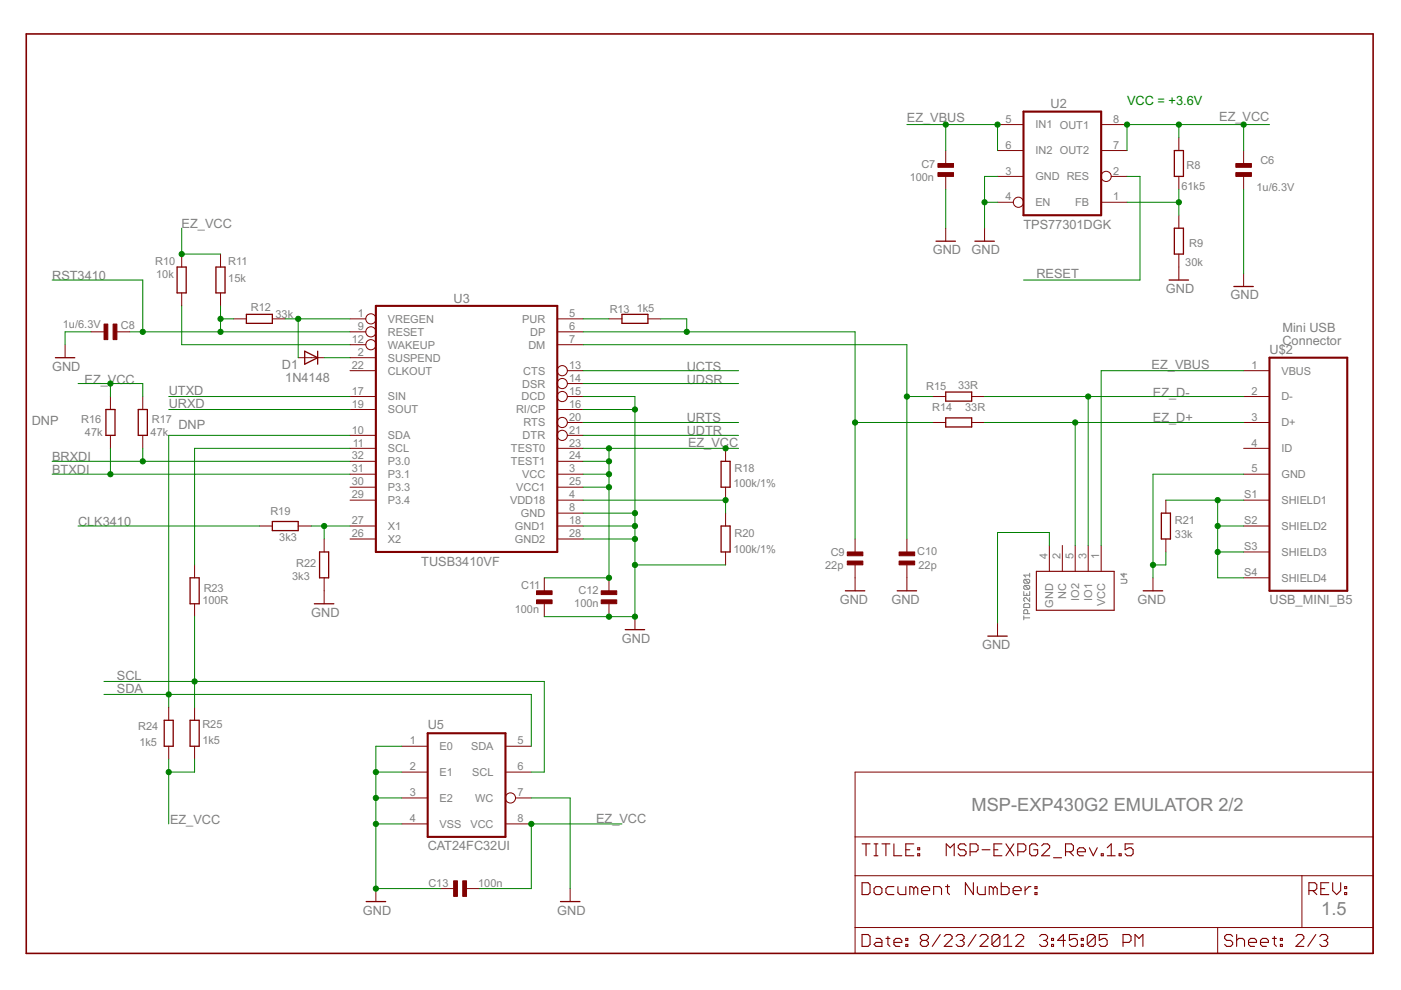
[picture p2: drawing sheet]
<svg xmlns="http://www.w3.org/2000/svg" width="297mm" height="210mm" viewBox="0 0 297 210" stroke-linecap="round" stroke-linejoin="round" font-family="sans-serif">
<defs><g id="words">
<g font-size="4.3" fill="#808080">
<text x="206" y="171.9">MSP-EXP430G2 EMULATOR 2/2</text>
<text x="280.1" y="193.9">1.5</text>
</g>
<g font-size="3" fill="#808080">
<text x="222.8" y="22.8">U2</text>
<text x="192.3" y="25.9">EZ_VBUS</text>
<text x="258.5" y="25.6">EZ_VCC</text>
<text x="38.5" y="48.4">EZ_VCC</text>
<text x="197.8" y="53.9">GND</text>
<text x="206" y="53.9">GND</text>
<text x="217" y="48.5">TPS77301DGK</text>
<text x="11.1" y="59.4">RST3410</text>
<text x="219.7" y="58.9">RESET</text>
<text x="96.2" y="64.2">U3</text>
<text x="247.2" y="62.1">GND</text>
<text x="260.9" y="63.5">GND</text>
<text x="271.9" y="70.3">Mini USB</text>
<text x="269.2" y="75">U$2</text>
<text x="271.9" y="73.1">Connector</text>
<text x="11.1" y="78.6">GND</text>
<text x="17.9" y="81.3">EZ_VCC</text>
<text x="35.8" y="83.8">UTXD</text>
<text x="59.8" y="78.3">D1</text>
<text x="60.5" y="81.1">1N4148</text>
<text x="145.6" y="78.6">UCTS</text>
<text x="145.6" y="81.3">UDSR</text>
<text x="244.2" y="78.3">EZ_VBUS</text>
<text x="35.8" y="86.5">URXD</text>
<text x="145.6" y="89.6">URTS</text>
<text x="244.4" y="89.6">EZ_D+</text>
<text x="244.4" y="84.1">EZ_D-</text>
<text x="6.7" y="90.1">DNP</text>
<text x="37.8" y="90.9">DNP</text>
<text x="145.6" y="92.3">UDTR</text>
<text x="145.9" y="94.8">EZ_VCC</text>
<text x="11.1" y="97.8">BRXDI</text>
<text x="11.1" y="100.6">BTXDI</text>
<text x="16.5" y="111.5">CLK3410</text>
<text x="89.3" y="120">TUSB3410VF</text>
<text x="66" y="130.8">GND</text>
<text x="178" y="128">GND</text>
<text x="189" y="128">GND</text>
<text x="241.2" y="128">GND</text>
<text x="269.2" y="128.1">USB_MINI_B5</text>
<text x="131.9" y="136.2">GND</text>
<text x="208.2" y="137.6">GND</text>
<text x="24.8" y="147">SDA</text>
<text x="24.8" y="144.2">SCL</text>
<text x="90.7" y="154.6">U5</text>
<text x="36" y="174.7">EZ_VCC</text>
<text x="126.4" y="174.4">EZ_VCC</text>
<text x="90.7" y="180.3">CAT24FC32UI</text>
<text x="77" y="193.9">GND</text>
<text x="118.1" y="193.9">GND</text>
</g>
<text font-size="3" fill="#008000" x="239" y="22.3">VCC = +3.6V</text>
<g font-size="2.6" fill="#808080">
<text x="213.2" y="26">5</text>
<text x="219.5" y="27.2">IN1 OUT1</text>
<text x="236" y="26">8</text>
<text x="195.4" y="35.6">C7</text>
<text x="213.2" y="31.5">6</text>
<text x="219.5" y="32.7">IN2 OUT2</text>
<text x="236" y="31.5">7</text>
<text x="251.6" y="35.9">R8</text>
<text x="267.2" y="34.8">C6</text>
<text x="192.9" y="38.4">100n</text>
<text x="213.2" y="37">3</text>
<text x="219.5" y="38.2">GND RES</text>
<text x="236" y="37">2</text>
<text x="250.5" y="40.3">61k5</text>
<text x="266.4" y="40.6">1u/6.3V</text>
<text x="213.2" y="42.5">4</text>
<text x="219.5" y="43.7">EN</text>
<text x="228" y="43.7">FB</text>
<text x="236" y="42.5">1</text>
<text x="252.1" y="52.4">R9</text>
<text x="32.9" y="56.2">R10</text>
<text x="33.1" y="59">10k</text>
<text x="48.4" y="59.8">15k</text>
<text x="48.4" y="56.2">R11</text>
<text x="251.3" y="56.5">30k</text>
<text x="53.2" y="65.9">R12</text>
<text x="13.3" y="69.5">1u/6.3V</text>
<text x="25.6" y="69.8">C8</text>
<text x="58.4" y="67.5">33k</text>
<text x="75.9" y="67.2">1</text>
<text x="75.9" y="70">9</text>
<text x="82.2" y="68.4">VREGEN</text>
<text x="82.2" y="71.2">RESET</text>
<text x="110.7" y="68.4">PUR</text>
<text x="112.4" y="71.2">DP</text>
<text x="120.7" y="67.2">5</text>
<text x="120.7" y="70">6</text>
<text x="129.3" y="66.3">R13</text>
<text x="135" y="66.1">1k5</text>
<text x="74.6" y="72.7">12</text>
<text x="75.9" y="75.5">2</text>
<text x="82.2" y="76.7">SUSPEND</text>
<text x="82.2" y="73.9">WAKEUP</text>
<text x="112" y="73.9">DM</text>
<text x="120.7" y="72.7">7</text>
<text x="74.6" y="78.2">22</text>
<text x="74.6" y="83.7">17</text>
<text x="82.2" y="79.4">CLKOUT</text>
<text x="110.7" y="82.2">DSR</text>
<text x="110.9" y="79.4">CTS</text>
<text x="120.7" y="80.9">14</text>
<text x="120.7" y="83.7">15</text>
<text x="120.7" y="78.2">13</text>
<text x="196.4" y="82.6">R15</text>
<text x="203.1" y="82.6">33R</text>
<text x="265.3" y="78.2">1</text>
<text x="265.3" y="83.7">2</text>
<text x="271.7" y="79.4">VBUS</text>
<text x="17.2" y="89.7">R16</text>
<text x="32.2" y="89.7">R17</text>
<text x="74.6" y="86.4">19</text>
<text x="82.2" y="84.9">SIN</text>
<text x="82.2" y="87.6">SOUT</text>
<text x="109.4" y="87.7">RI/CP</text>
<text x="110.6" y="84.9">DCD</text>
<text x="120.7" y="89.2">20</text>
<text x="120.7" y="86.4">16</text>
<text x="197.6" y="87.2">R14</text>
<text x="204.6" y="87.2">33R</text>
<text x="265.3" y="89.2">3</text>
<text x="271.7" y="84.9">D-</text>
<text x="18" y="92.5">47k</text>
<text x="31.9" y="92.5">47k</text>
<text x="74.6" y="91.9">10</text>
<text x="74.8" y="94.7">11</text>
<text x="82.2" y="93.1">SDA</text>
<text x="82.2" y="95.9">SCL</text>
<text x="108.3" y="95.9">TEST0</text>
<text x="110.8" y="93.1">DTR</text>
<text x="111" y="90.4">RTS</text>
<text x="120.7" y="94.7">23</text>
<text x="120.7" y="91.9">21</text>
<text x="265.3" y="94.7">4</text>
<text x="271.7" y="95.9">ID</text>
<text x="271.7" y="90.4">D+</text>
<text x="74.6" y="100.2">31</text>
<text x="74.6" y="97.4">32</text>
<text x="82.2" y="101.4">P3.1</text>
<text x="82.2" y="98.6">P3.0</text>
<text x="108.3" y="98.6">TEST1</text>
<text x="110.7" y="101.4">VCC</text>
<text x="120.7" y="97.4">24</text>
<text x="120.7" y="100.2">3</text>
<text x="155.8" y="100.2">R18</text>
<text x="265.3" y="100.2">5</text>
<text x="271.7" y="101.4">GND</text>
<text x="74.6" y="105.7">29</text>
<text x="74.6" y="102.9">30</text>
<text x="82.2" y="106.9">P3.4</text>
<text x="82.2" y="104.1">P3.3</text>
<text x="108.1" y="106.9">VDD18</text>
<text x="109.4" y="104.1">VCC1</text>
<text x="120.7" y="102.9">25</text>
<text x="120.7" y="105.7">4</text>
<text x="155.5" y="103.2">100k/1%</text>
<text x="263.8" y="105.7">S1</text>
<text x="271.7" y="106.9">SHIELD1</text>
<text x="57.3" y="109.2">R19</text>
<text x="74.6" y="113.9">26</text>
<text x="74.6" y="111.2">27</text>
<text x="82.2" y="112.4">X1</text>
<text x="109.2" y="112.4">GND1</text>
<text x="110.5" y="109.6">GND</text>
<text x="120.7" y="111.2">18</text>
<text x="120.7" y="108.4">8</text>
<text x="120.7" y="113.9">28</text>
<text x="155.8" y="113.9">R20</text>
<text x="249.1" y="111.2">R21</text>
<text x="263.8" y="111.2">S2</text>
<text x="271.7" y="112.4">SHIELD2</text>
<text x="59.2" y="114.7">3k3</text>
<text x="82.2" y="115.1">X2</text>
<text x="109.2" y="115.1">GND2</text>
<text x="155.5" y="117.2">100k/1%</text>
<text x="176.1" y="118">C9</text>
<text x="194.5" y="117.7">C10</text>
<text x="222.1" y="118.6" transform="rotate(-90 222.1 118.6)">4</text>
<text x="224.8" y="118.6" transform="rotate(-90 224.8 118.6)">2</text>
<text x="227.6" y="118.6" transform="rotate(-90 227.6 118.6)">5</text>
<text x="230.3" y="118.6" transform="rotate(-90 230.3 118.6)">3</text>
<text x="233.1" y="118.6" transform="rotate(-90 233.1 118.6)">1</text>
<text x="249.1" y="114.1">33k</text>
<text x="263.8" y="116.6">S3</text>
<text x="271.7" y="117.8">SHIELD3</text>
<text x="43.2" y="125.4">R23</text>
<text x="62" y="122.9">3k3</text>
<text x="62.8" y="120.2">R22</text>
<text x="110.5" y="124.9">C11</text>
<text x="122.7" y="126">C12</text>
<text x="175" y="120.7">22p</text>
<text x="194.7" y="120.7">22p</text>
<text x="263.8" y="122.1">S4</text>
<text x="271.7" y="123.3">SHIELD4</text>
<text x="42.9" y="128.1">100R</text>
<text x="109.1" y="130.1">100n</text>
<text x="121.8" y="128.7">100n</text>
<text x="223.3" y="128.8" transform="rotate(-90 223.3 128.8)">GND</text>
<text x="226.1" y="127" transform="rotate(-90 226.1 127)">NC</text>
<text x="228.8" y="127.4" transform="rotate(-90 228.8 127.4)">IO2</text>
<text x="231.5" y="127.4" transform="rotate(-90 231.5 127.4)">IO1</text>
<text x="234.3" y="128.6" transform="rotate(-90 234.3 128.6)">VCC</text>
<text x="29.3" y="154.8">R24</text>
<text x="42.9" y="154.3">R25</text>
<text x="29.6" y="158.1">1k5</text>
<text x="42.9" y="157.8">1k5</text>
<text x="86.9" y="157.8">1</text>
<text x="93.2" y="159">E0</text>
<text x="99.9" y="159">SDA</text>
<text x="109.7" y="157.8">5</text>
<text x="86.9" y="163.3">2</text>
<text x="93.2" y="164.5">E1</text>
<text x="100.1" y="164.5">SCL</text>
<text x="109.7" y="163.3">6</text>
<text x="86.9" y="168.8">3</text>
<text x="93.2" y="170">E2</text>
<text x="100.7" y="170">WC</text>
<text x="109.7" y="168.8">7</text>
<text x="86.9" y="174.3">4</text>
<text x="93.2" y="175.5">VSS</text>
<text x="99.7" y="175.5">VCC</text>
<text x="109.7" y="174.3">8</text>
<text x="90.8" y="188">C13</text>
<text x="101.4" y="188">100n</text>
</g>
</g></defs>
<g fill="#808080" stroke="#808080" stroke-width=".21">
<path d="M217.1 131h1.2z"/>
<path d="M217.1 130.6v.8z"/>
<path d="M217.1 130.1h1.2z"/>
<path d="M217.1 129.5v.6z"/>
<path d="M217.1 129.5l.2-.2z"/>
<path d="M217.3 129.3h.4z"/>
<path d="M217.7 129.3l.2 .2z"/>
<path d="M217.9 129.5v.6z"/>
<path d="M217.1 128.8h1.2z"/>
<path d="M218.3 128.2v.6z"/>
<path d="M218.1 128l.2 .2z"/>
<path d="M217.3 128h.8z"/>
<path d="M217.3 128l-.2 .2z"/>
<path d="M217.1 128.2v.6z"/>
<path d="M218.3 126.7v.8z"/>
<path d="M217.5 126.7l.8 .8z"/>
<path d="M217.3 126.7h.2z"/>
<path d="M217.3 126.7l-.2 .2z"/>
<path d="M217.1 126.9v.4z"/>
<path d="M217.1 127.3l.2 .2z"/>
<path d="M217.1 125.4v.8z"/>
<path d="M217.1 126.2h1.2z"/>
<path d="M218.3 125.4v.8z"/>
<path d="M217.7 125.8v.4z"/>
<path d="M217.3 124.9h.8z"/>
<path d="M217.1 124.7l.2 .2z"/>
<path d="M217.1 124.3v.4z"/>
<path d="M217.1 124.3l.2-.2z"/>
<path d="M217.3 124.1h.8z"/>
<path d="M218.1 124.1l.2 .2z"/>
<path d="M218.3 124.3v.4z"/>
<path d="M218.3 124.7l-.2 .2z"/>
<path d="M217.3 124.1l.8 .8z"/>
<path d="M217.3 123.7h.8z"/>
<path d="M217.1 123.4l.2 .3z"/>
<path d="M217.1 123v.4z"/>
<path d="M217.1 123l.2-.2z"/>
<path d="M217.3 122.8h.8z"/>
<path d="M218.1 122.8l.2 .2z"/>
<path d="M218.3 123v.4z"/>
<path d="M218.3 123.4l-.2 .3z"/>
<path d="M217.3 122.8l.8 .9z"/>
<path d="M217.1 121.9l.4 .5z"/>
<path d="M217.1 121.9h1.2z"/>
<path d="M218.3 121.5v.9z"/>
<path d="M237.7 123.7h1z"/>
<path d="M238.7 123.7l.2-.3z"/>
<path d="M238.9 123v.4z"/>
<path d="M238.7 122.8l.2 .2z"/>
<path d="M237.7 122.8h1z"/>
<path d="M237.7 121.7h1.2z"/>
<path d="M237.7 121.7l.6 .7z"/>
<path d="M238.3 121.5v.9z"/>
</g>
<g fill="#800000" stroke="#800000" stroke-width=".34">
<path d="M5.6 7.2v194.9z"/>
<path d="M5.6 202.1h285.5z"/>
<path d="M291.1 7.2v194.9z"/>
<path d="M5.6 7.2h285.5z"/>
</g>
<g fill="#800000" stroke="#800000" stroke-width=".21">
<path d="M181.3 202.1h76.9z"/>
<path d="M276 185.7h15.1z"/>
<path d="M181.3 196.7v5.4z"/>
<path d="M181.3 196.7h76.9z"/>
<path d="M181.3 185.7v11z"/>
<path d="M291.1 185.7v11z"/>
<path d="M258.2 196.7v5.4z"/>
<path d="M258.2 196.7h17.8z"/>
<path d="M258.2 202.1h32.9z"/>
<path d="M276 185.7v11z"/>
<path d="M181.3 185.7h94.7z"/>
<path d="M276 196.7h15.1z"/>
<path d="M291.1 196.7v5.4z"/>
<path d="M181.3 177.4v8.3z"/>
<path d="M181.3 163.7h109.8z"/>
<path d="M291.1 163.7v13.7z"/>
<path d="M181.3 177.4h109.8z"/>
<path d="M181.3 163.7v13.7z"/>
<path d="M291.1 177.4v8.3z"/>
<path d="M13.8 73.1v2.7z"/>
<path d="M134.6 130.7v2.8z"/>
<path d="M181.3 122.5v2.8z"/>
<path d="M74.2 78.6h5.5z"/>
<path d="M74.2 84.1h5.5z"/>
<path d="M118.2 95.1h5.4z"/>
<path d="M74.2 92.3h5.5z"/>
<path d="M118.2 97.8h5.4z"/>
<path d="M120.3 89.6h3.3z"/>
<path d="M118.2 103.3h5.4z"/>
<path d="M118.2 106h5.4z"/>
<path d="M118.2 67.6h5.4z"/>
<path d="M118.2 73.1h5.4z"/>
<path d="M120.3 92.3h3.3z"/>
<path d="M74.2 95.1h5.5z"/>
<path d="M120.3 81.3h3.3z"/>
<path d="M74.2 106h5.5z"/>
<path d="M74.2 114.3h5.5z"/>
<path d="M74.2 111.5h5.5z"/>
<path d="M74.2 75.8h5.5z"/>
<path d="M74.2 86.8h5.5z"/>
<path d="M120.3 84.1h3.3z"/>
<path d="M120.3 78.6h3.3z"/>
<path d="M118.2 70.4h5.4z"/>
<path d="M118.2 86.8h5.4z"/>
<path d="M118.2 100.5h5.4z"/>
<path d="M118.2 111.5h5.4z"/>
<path d="M118.2 108.8h5.4z"/>
<path d="M74.2 67.6h3.4z"/>
<path d="M74.2 70.4h3.4z"/>
<path d="M74.2 73.1h3.4z"/>
<path d="M74.2 103.3h5.5z"/>
<path d="M74.2 100.5h5.5z"/>
<path d="M74.2 97.8h5.5z"/>
<path d="M118.2 114.3h5.4z"/>
<path d="M192.3 122.5v2.8z"/>
<path d="M244.5 122.5v2.8z"/>
<path d="M79.7 188.4v2.8z"/>
<path d="M85.2 158.2h5.5z"/>
<path d="M107.2 158.2h5.4z"/>
<path d="M85.2 174.7h5.5z"/>
<path d="M85.2 163.7h5.5z"/>
<path d="M109.3 169.2h3.3z"/>
<path d="M107.2 163.7h5.4z"/>
<path d="M107.2 174.7h5.4z"/>
<path d="M85.2 169.2h5.5z"/>
<path d="M247.2 106v2.8z"/>
<path d="M247.2 114.3v2.7z"/>
<path d="M197.8 84.1h2.7z"/>
<path d="M206 84.1h2.7z"/>
<path d="M197.8 89.6h2.7z"/>
<path d="M206 89.6h2.7z"/>
<path d="M192.3 119.8v2.7z"/>
<path d="M192.3 114.3v2.7z"/>
<path d="M181.3 119.8v2.7z"/>
<path d="M181.3 114.3v2.7z"/>
<path d="M129.1 128v2.7z"/>
<path d="M129.1 122.5v2.8z"/>
<path d="M115.4 128v2.7z"/>
<path d="M115.4 122.5v2.8z"/>
<path d="M153.8 108.8v2.7z"/>
<path d="M153.8 117v2.8z"/>
<path d="M153.8 95.1v2.7z"/>
<path d="M153.8 103.3v2.7z"/>
<path d="M129.1 67.6h2.8z"/>
<path d="M137.4 67.6h2.7z"/>
<path d="M98.9 188.4h2.8z"/>
<path d="M93.4 188.4h2.8z"/>
<path d="M41.3 150v2.7z"/>
<path d="M41.3 158.2v2.8z"/>
<path d="M35.8 150v2.7z"/>
<path d="M35.8 158.2v2.8z"/>
<path d="M41.3 119.8v2.7z"/>
<path d="M41.3 128v2.7z"/>
<path d="M49.5 67.6h2.7z"/>
<path d="M57.7 67.6h2.8z"/>
<path d="M38.5 53.9v2.7z"/>
<path d="M38.5 62.1v2.8z"/>
<path d="M46.8 53.9v2.7z"/>
<path d="M46.8 62.1v2.8z"/>
<path d="M24.8 70.4h2.7z"/>
<path d="M19.3 70.4h2.7z"/>
<path d="M263.7 58v2.7z"/>
<path d="M249.9 56.6v2.8z"/>
<path d="M211.5 26.4h5.5z"/>
<path d="M233.5 26.4h5.5z"/>
<path d="M211.5 42.9h3.3z"/>
<path d="M211.5 31.9h5.5z"/>
<path d="M235.6 37.4h3.4z"/>
<path d="M233.5 31.9h5.5z"/>
<path d="M233.5 42.9h5.5z"/>
<path d="M211.5 37.4h5.5z"/>
<path d="M208.7 48.4v2.7z"/>
<path d="M200.5 48.4v2.7z"/>
<path d="M200.5 37.4v2.8z"/>
<path d="M200.5 31.9v2.7z"/>
<path d="M249.9 29.2v2.7z"/>
<path d="M249.9 37.4v2.8z"/>
<path d="M249.9 45.6v2.8z"/>
<path d="M249.9 53.9v2.7z"/>
<path d="M55 111.5h2.7z"/>
<path d="M63.2 111.5h2.8z"/>
<path d="M263.7 31.9v2.7z"/>
<path d="M263.7 37.4v2.8z"/>
<path d="M63.2 75.8h2.8z"/>
<path d="M66 75.8h2.7z"/>
<path d="M211.5 132.1v2.8z"/>
<path d="M68.7 122.5v2.8z"/>
<path d="M68.7 114.3v2.7z"/>
<path d="M68.7 125.3v2.7z"/>
<path d="M30.3 84.1v2.7z"/>
<path d="M30.3 92.3v2.8z"/>
<path d="M23.4 84.1v2.7z"/>
<path d="M23.4 92.3v2.8z"/>
<path d="M230.7 115.7v5.4z"/>
<path d="M233.5 115.7v5.4z"/>
<path d="M228 115.7v5.4z"/>
<path d="M222.5 115.7v5.4z"/>
<path d="M225.2 115.7v5.4z"/>
<path d="M263.7 78.6h5.5z"/>
<path d="M263.7 95.1h5.5z"/>
<path d="M263.7 84.1h5.5z"/>
<path d="M263.7 89.6h5.5z"/>
<path d="M263.7 100.5h5.5z"/>
<path d="M263.7 106h5.5z"/>
<path d="M263.7 111.5h5.5z"/>
<path d="M263.7 117h5.5z"/>
<path d="M263.7 122.5h5.5z"/>
<path d="M120.9 188.4v2.8z"/>
</g>
<g fill="#800000" stroke="#800000" stroke-width=".23">
<path d="M182.8 198.1v2.6z"/>
<path d="M182.8 200.7h1.2z"/>
<path d="M184 200.7l.5-.5z"/>
<path d="M184.5 198.5v1.7z"/>
<path d="M184 198.1l.5 .4z"/>
<path d="M182.8 198.1h1.2z"/>
<path d="M185.7 199h.9z"/>
<path d="M186.6 199l.4 .4z"/>
<path d="M187 199.4v1.3z"/>
<path d="M185.7 200.7h1.3z"/>
<path d="M185.3 200.2l.4 .5z"/>
<path d="M185.3 200.2l.4-.4z"/>
<path d="M185.7 199.8h1.3z"/>
<path d="M188.3 198.5v1.7z"/>
<path d="M188.3 200.2l.4 .5z"/>
<path d="M187.8 199h.9z"/>
<path d="M189.9 200.7h.9z"/>
<path d="M189.5 200.2l.4 .5z"/>
<path d="M189.5 199.4v.8z"/>
<path d="M189.9 199l-.4 .4z"/>
<path d="M189.9 199h.9z"/>
<path d="M190.8 199l.4 .4z"/>
<path d="M191.2 199.4v.4z"/>
<path d="M189.5 199.8h1.7z"/>
<path d="M192 199h.5z"/>
<path d="M192.5 199v.4z"/>
<path d="M192 199.4h.5z"/>
<path d="M192 199v.4z"/>
<path d="M192 200.2h.5z"/>
<path d="M192.5 200.2v.5z"/>
<path d="M192 200.7h.5z"/>
<path d="M192 200.2v.5z"/>
<path d="M195.1 198.5l.5-.4z"/>
<path d="M195.6 198.1h.8z"/>
<path d="M196.4 198.1l.4 .4z"/>
<path d="M196.8 198.5v.5z"/>
<path d="M196.8 199l-.4 .4z"/>
<path d="M196.4 199.4l.4 .4z"/>
<path d="M196.8 199.8v.4z"/>
<path d="M196.8 200.2l-.4 .5z"/>
<path d="M195.6 200.7h.8z"/>
<path d="M195.1 200.2l.5 .5z"/>
<path d="M195.1 199.8v.4z"/>
<path d="M195.1 199.8l.5-.4z"/>
<path d="M195.1 199l.5 .4z"/>
<path d="M195.1 198.5v.5z"/>
<path d="M195.6 199.4h.8z"/>
<path d="M199.3 198.1l-1.6 2.6z"/>
<path d="M200.2 200.7h1.7z"/>
<path d="M201.9 199l-1.7 1.7z"/>
<path d="M201.9 198.5v.5z"/>
<path d="M201.5 198.1l.4 .4z"/>
<path d="M200.6 198.1h.9z"/>
<path d="M200.2 198.5l.4-.4z"/>
<path d="M202.7 198.5l.4-.4z"/>
<path d="M203.1 198.1h.9z"/>
<path d="M204 198.1l.4 .4z"/>
<path d="M204.4 198.5v.5z"/>
<path d="M204.4 199l-.4 .4z"/>
<path d="M203.6 199.4h.4z"/>
<path d="M204 199.4l.4 .4z"/>
<path d="M204.4 199.8v.4z"/>
<path d="M204.4 200.2l-.4 .5z"/>
<path d="M203.1 200.7h.9z"/>
<path d="M202.7 200.2l.4 .5z"/>
<path d="M206.9 198.1l-1.6 2.6z"/>
<path d="M207.8 200.7h1.7z"/>
<path d="M207.8 200.7l1.7-1.7z"/>
<path d="M209.5 198.5v.5z"/>
<path d="M209 198.1l.5 .4z"/>
<path d="M208.2 198.1h.8z"/>
<path d="M207.8 198.5l.4-.4z"/>
<path d="M210.3 198.5v1.7z"/>
<path d="M210.3 198.5l.4-.4z"/>
<path d="M210.7 198.1h.9z"/>
<path d="M211.6 198.1l.4 .4z"/>
<path d="M212 198.5v1.7z"/>
<path d="M212 200.2l-.4 .5z"/>
<path d="M210.7 200.7h.9z"/>
<path d="M210.3 200.2l.4 .5z"/>
<path d="M212 198.5l-1.7 1.7z"/>
<path d="M212.8 199l.9-.9z"/>
<path d="M213.7 198.1v2.6z"/>
<path d="M212.8 200.7h1.7z"/>
<path d="M215.3 200.7h1.7z"/>
<path d="M215.3 200.7l1.7-1.7z"/>
<path d="M217 198.5v.5z"/>
<path d="M216.6 198.1l.4 .4z"/>
<path d="M215.8 198.1h.8z"/>
<path d="M215.3 198.5l.5-.4z"/>
<path d="M220.4 198.5l.4-.4z"/>
<path d="M220.8 198.1h.9z"/>
<path d="M221.7 198.1l.4 .4z"/>
<path d="M222.1 198.5v.5z"/>
<path d="M222.1 199l-.4 .4z"/>
<path d="M221.3 199.4h.4z"/>
<path d="M221.7 199.4l.4 .4z"/>
<path d="M222.1 199.8v.4z"/>
<path d="M222.1 200.2l-.4 .5z"/>
<path d="M220.8 200.7h.9z"/>
<path d="M220.4 200.2l.4 .5z"/>
<path d="M222.9 199h.5z"/>
<path d="M223.4 199v.4z"/>
<path d="M222.9 199.4h.5z"/>
<path d="M222.9 199v.4z"/>
<path d="M222.9 200.2h.5z"/>
<path d="M223.4 200.2v.5z"/>
<path d="M222.9 200.7h.5z"/>
<path d="M222.9 200.2v.5z"/>
<path d="M225.5 198.1v2.6z"/>
<path d="M225.5 198.1l-1.3 1.3z"/>
<path d="M224.2 199.4h1.7z"/>
<path d="M226.7 198.1h1.7z"/>
<path d="M226.7 198.1v1.3z"/>
<path d="M226.7 199.4l.9-.4z"/>
<path d="M227.6 199h.4z"/>
<path d="M228 199l.4 .4z"/>
<path d="M228.4 199.4v.8z"/>
<path d="M228.4 200.2l-.4 .5z"/>
<path d="M227.2 200.7h.8z"/>
<path d="M226.7 200.2l.5 .5z"/>
<path d="M229.3 199h.4z"/>
<path d="M229.7 199v.4z"/>
<path d="M229.3 199.4h.4z"/>
<path d="M229.3 199v.4z"/>
<path d="M229.3 200.2h.4z"/>
<path d="M229.7 200.2v.5z"/>
<path d="M229.3 200.7h.4z"/>
<path d="M229.3 200.2v.5z"/>
<path d="M230.5 198.5v1.7z"/>
<path d="M230.5 198.5l.4-.4z"/>
<path d="M230.9 198.1h.9z"/>
<path d="M231.8 198.1l.4 .4z"/>
<path d="M232.2 198.5v1.7z"/>
<path d="M232.2 200.2l-.4 .5z"/>
<path d="M230.9 200.7h.9z"/>
<path d="M230.5 200.2l.4 .5z"/>
<path d="M232.2 198.5l-1.7 1.7z"/>
<path d="M233.1 198.1h1.6z"/>
<path d="M233.1 198.1v1.3z"/>
<path d="M233.1 199.4l.8-.4z"/>
<path d="M233.9 199h.4z"/>
<path d="M234.3 199l.4 .4z"/>
<path d="M234.7 199.4v.8z"/>
<path d="M234.7 200.2l-.4 .5z"/>
<path d="M233.5 200.7h.8z"/>
<path d="M233.1 200.2l.4 .5z"/>
<path d="M238.1 198.1v2.6z"/>
<path d="M238.1 198.1h1.3z"/>
<path d="M239.4 198.1l.4 .4z"/>
<path d="M239.8 198.5v.9z"/>
<path d="M239.8 199.4l-.4 .4z"/>
<path d="M238.1 199.8h1.3z"/>
<path d="M240.6 198.1v2.6z"/>
<path d="M240.6 198.1l.9 .9z"/>
<path d="M241.5 199l.8-.9z"/>
<path d="M242.3 198.1v2.6z"/>
<path d="M260.9 198.1l.4 .4z"/>
<path d="M260.1 198.1h.8z"/>
<path d="M259.7 198.5l.4-.4z"/>
<path d="M259.7 198.5v.5z"/>
<path d="M259.7 199l.4 .4z"/>
<path d="M260.1 199.4h.8z"/>
<path d="M260.9 199.4l.4 .4z"/>
<path d="M261.3 199.8v.4z"/>
<path d="M261.3 200.2l-.4 .5z"/>
<path d="M260.1 200.7h.8z"/>
<path d="M259.7 200.2l.4 .5z"/>
<path d="M262.2 198.1v2.6z"/>
<path d="M262.6 199l-.4 .4z"/>
<path d="M262.6 199h.9z"/>
<path d="M263.5 199l.4 .4z"/>
<path d="M263.9 199.4v1.3z"/>
<path d="M265.1 200.7h.9z"/>
<path d="M264.7 200.2l.4 .5z"/>
<path d="M264.7 199.4v.8z"/>
<path d="M264.7 199.4l.4-.4z"/>
<path d="M265.1 199h.9z"/>
<path d="M266 199l.4 .4z"/>
<path d="M266.4 199.4v.4z"/>
<path d="M264.7 199.8h1.7z"/>
<path d="M267.7 200.7h.8z"/>
<path d="M267.3 200.2l.4 .5z"/>
<path d="M267.3 199.4v.8z"/>
<path d="M267.3 199.4l.4-.4z"/>
<path d="M267.7 199h.8z"/>
<path d="M268.5 199l.4 .4z"/>
<path d="M268.9 199.4v.4z"/>
<path d="M267.3 199.8h1.6z"/>
<path d="M270.2 198.5v1.7z"/>
<path d="M270.2 200.2l.4 .5z"/>
<path d="M269.8 199h.8z"/>
<path d="M271.5 199h.4z"/>
<path d="M271.9 199v.4z"/>
<path d="M271.5 199.4h.4z"/>
<path d="M271.5 199v.4z"/>
<path d="M271.5 200.2h.4z"/>
<path d="M271.9 200.2v.5z"/>
<path d="M271.5 200.7h.4z"/>
<path d="M271.5 200.2v.5z"/>
<path d="M274.8 200.7h1.6z"/>
<path d="M276.4 199l-1.6 1.7z"/>
<path d="M276.4 198.5v.5z"/>
<path d="M276 198.1l.4 .4z"/>
<path d="M275.2 198.1h.8z"/>
<path d="M274.8 198.5l.4-.4z"/>
<path d="M279 198.1l-1.7 2.6z"/>
<path d="M279.8 198.5l.4-.4z"/>
<path d="M280.2 198.1h.9z"/>
<path d="M281.1 198.1l.4 .4z"/>
<path d="M281.5 198.5v.5z"/>
<path d="M281.5 199l-.4 .4z"/>
<path d="M280.7 199.4h.4z"/>
<path d="M281.1 199.4l.4 .4z"/>
<path d="M281.5 199.8v.4z"/>
<path d="M281.5 200.2l-.4 .5z"/>
<path d="M280.2 200.7h.9z"/>
<path d="M279.8 200.2l.4 .5z"/>
<path d="M277.5 187.2v2.5z"/>
<path d="M277.5 187.2h1.3z"/>
<path d="M278.8 187.2l.4 .4z"/>
<path d="M279.2 187.6v.8z"/>
<path d="M279.2 188.4l-.4 .4z"/>
<path d="M277.5 188.8h1.3z"/>
<path d="M278.3 188.8l.9 .9z"/>
<path d="M280 187.2h1.7z"/>
<path d="M280 187.2v2.5z"/>
<path d="M280 189.7h1.7z"/>
<path d="M280 188.4h.9z"/>
<path d="M282.6 187.2v1.6z"/>
<path d="M282.6 188.8l.8 .9z"/>
<path d="M283.4 189.7l.8-.9z"/>
<path d="M284.2 187.2v1.6z"/>
<path d="M285.1 188h.4z"/>
<path d="M285.5 188v.4z"/>
<path d="M285.1 188.4h.4z"/>
<path d="M285.1 188v.4z"/>
<path d="M285.1 189.3h.4z"/>
<path d="M285.5 189.3v.4z"/>
<path d="M285.1 189.7h.4z"/>
<path d="M285.1 189.3v.4z"/>
<path d="M183.6 178.9v2.5z"/>
<path d="M182.8 178.9h1.7z"/>
<path d="M185.3 181.4h.8z"/>
<path d="M185.7 178.9v2.5z"/>
<path d="M185.3 178.9h.8z"/>
<path d="M187.8 178.9v2.5z"/>
<path d="M187 178.9h1.7z"/>
<path d="M189.5 178.9v2.5z"/>
<path d="M189.5 181.4h1.7z"/>
<path d="M192 178.9h1.7z"/>
<path d="M192 178.9v2.5z"/>
<path d="M192 181.4h1.7z"/>
<path d="M192 180.2h.9z"/>
<path d="M194.6 179.7h.4z"/>
<path d="M195 179.7v.5z"/>
<path d="M194.6 180.2h.4z"/>
<path d="M194.6 179.7v.5z"/>
<path d="M194.6 181h.4z"/>
<path d="M195 181v.4z"/>
<path d="M194.6 181.4h.4z"/>
<path d="M194.6 181v.4z"/>
<path d="M182.8 187.2v2.5z"/>
<path d="M182.8 189.7h1.2z"/>
<path d="M184 189.7l.5-.4z"/>
<path d="M184.5 187.6v1.7z"/>
<path d="M184 187.2l.5 .4z"/>
<path d="M182.8 187.2h1.2z"/>
<path d="M185.7 189.7h.9z"/>
<path d="M186.6 189.7l.4-.4z"/>
<path d="M187 188.4v.9z"/>
<path d="M186.6 188l.4 .4z"/>
<path d="M185.7 188h.9z"/>
<path d="M185.7 188l-.4 .4z"/>
<path d="M185.3 188.4v.9z"/>
<path d="M185.3 189.3l.4 .4z"/>
<path d="M188.3 188h1.2z"/>
<path d="M188.3 188l-.5 .4z"/>
<path d="M187.8 188.4v.9z"/>
<path d="M187.8 189.3l.5 .4z"/>
<path d="M188.3 189.7h1.2z"/>
<path d="M190.4 188v1.3z"/>
<path d="M190.4 189.3l.4 .4z"/>
<path d="M190.8 189.7h1.2z"/>
<path d="M192 188v1.7z"/>
<path d="M192.9 188v1.7z"/>
<path d="M192.9 188h.4z"/>
<path d="M193.3 188l.4 .4z"/>
<path d="M193.7 188.4v1.3z"/>
<path d="M193.7 188.4l.5-.4z"/>
<path d="M194.2 188l.4 .4z"/>
<path d="M194.6 188.4v1.3z"/>
<path d="M195.8 189.7h.9z"/>
<path d="M195.4 189.3l.4 .4z"/>
<path d="M195.4 188.4v.9z"/>
<path d="M195.4 188.4l.4-.4z"/>
<path d="M195.8 188h.9z"/>
<path d="M196.7 188l.4 .4z"/>
<path d="M197.1 188.4v.4z"/>
<path d="M195.4 188.8h1.7z"/>
<path d="M198 188v1.7z"/>
<path d="M198 188h1.2z"/>
<path d="M199.2 188l.4 .4z"/>
<path d="M199.6 188.4v1.3z"/>
<path d="M200.9 187.6v1.7z"/>
<path d="M200.9 189.3l.4 .4z"/>
<path d="M200.5 188h.8z"/>
<path d="M204.7 187.2v2.5z"/>
<path d="M204.7 187.2l1.7 2.5z"/>
<path d="M206.4 187.2v2.5z"/>
<path d="M207.2 188v1.3z"/>
<path d="M207.2 189.3l.4 .4z"/>
<path d="M207.6 189.7h1.3z"/>
<path d="M208.9 188v1.7z"/>
<path d="M209.7 188v1.7z"/>
<path d="M209.7 188h.5z"/>
<path d="M210.2 188l.4 .4z"/>
<path d="M210.6 188.4v1.3z"/>
<path d="M210.6 188.4l.4-.4z"/>
<path d="M211 188l.4 .4z"/>
<path d="M211.4 188.4v1.3z"/>
<path d="M212.3 187.2v2.5z"/>
<path d="M212.3 189.7h1.2z"/>
<path d="M214 189.3l-.5 .4z"/>
<path d="M214 188.4v.9z"/>
<path d="M213.5 188l.5 .4z"/>
<path d="M212.3 188h1.2z"/>
<path d="M215.2 189.7h.9z"/>
<path d="M214.8 189.3l.4 .4z"/>
<path d="M214.8 188.4v.9z"/>
<path d="M215.2 188l-.4 .4z"/>
<path d="M215.2 188h.9z"/>
<path d="M216.1 188l.4 .4z"/>
<path d="M216.5 188.4v.4z"/>
<path d="M214.8 188.8h1.7z"/>
<path d="M217.3 188v1.7z"/>
<path d="M218.2 188l-.9 .8z"/>
<path d="M218.2 188h.4z"/>
<path d="M219.4 188h.5z"/>
<path d="M219.9 188v.4z"/>
<path d="M219.4 188.4h.5z"/>
<path d="M219.4 188v.4z"/>
<path d="M219.4 189.3h.5z"/>
<path d="M219.9 189.3v.4z"/>
<path d="M219.4 189.7h.5z"/>
<path d="M219.4 189.3v.4z"/>
<path d="M200.6 178.9v2.5z"/>
<path d="M200.6 178.9l.9 .8z"/>
<path d="M201.5 179.7l.8-.8z"/>
<path d="M202.3 178.9v2.5z"/>
<path d="M204.4 178.9l.4 .4z"/>
<path d="M203.6 178.9h.8z"/>
<path d="M203.2 179.3l.4-.4z"/>
<path d="M203.2 179.3v.4z"/>
<path d="M203.2 179.7l.4 .5z"/>
<path d="M203.6 180.2h.8z"/>
<path d="M204.4 180.2l.4 .4z"/>
<path d="M204.8 180.6v.4z"/>
<path d="M204.8 181l-.4 .4z"/>
<path d="M203.6 181.4h.8z"/>
<path d="M203.2 181l.4 .4z"/>
<path d="M205.7 178.9v2.5z"/>
<path d="M205.7 178.9h1.2z"/>
<path d="M206.9 178.9l.5 .4z"/>
<path d="M207.4 179.3v.9z"/>
<path d="M206.9 180.6l.5-.4z"/>
<path d="M205.7 180.6h1.2z"/>
<path d="M208.2 180.2h1.7z"/>
<path d="M210.7 178.9h1.7z"/>
<path d="M210.7 178.9v2.5z"/>
<path d="M210.7 181.4h1.7z"/>
<path d="M210.7 180.2h.9z"/>
<path d="M213.3 178.9l1.6 2.5z"/>
<path d="M214.9 178.9l-1.6 2.5z"/>
<path d="M215.8 178.9v2.5z"/>
<path d="M215.8 178.9h1.3z"/>
<path d="M217.1 178.9l.4 .4z"/>
<path d="M217.5 179.3v.9z"/>
<path d="M217.1 180.6l.4-.4z"/>
<path d="M215.8 180.6h1.3z"/>
<path d="M219.6 178.9l.4 .4z"/>
<path d="M218.7 178.9h.9z"/>
<path d="M218.3 179.3l.4-.4z"/>
<path d="M218.3 179.3v1.7z"/>
<path d="M218.3 181l.4 .4z"/>
<path d="M218.7 181.4h.9z"/>
<path d="M219.6 181.4l.4-.4z"/>
<path d="M220 180.2v.8z"/>
<path d="M219.2 180.2h.8z"/>
<path d="M220.9 181.4h1.6z"/>
<path d="M220.9 181.4l1.6-1.7z"/>
<path d="M222.5 179.3v.4z"/>
<path d="M222.1 178.9l.4 .4z"/>
<path d="M221.3 178.9h.8z"/>
<path d="M220.9 179.3l.4-.4z"/>
<path d="M223.4 181.9h1.7z"/>
<path d="M225.9 178.9v2.5z"/>
<path d="M225.9 178.9h1.3z"/>
<path d="M227.2 178.9l.4 .4z"/>
<path d="M227.6 179.3v.9z"/>
<path d="M227.6 180.2l-.4 .4z"/>
<path d="M225.9 180.6h1.3z"/>
<path d="M226.8 180.6l.8 .8z"/>
<path d="M228.9 181.4h.8z"/>
<path d="M228.4 181l.5 .4z"/>
<path d="M228.4 180.2v.8z"/>
<path d="M228.9 179.7l-.5 .5z"/>
<path d="M228.9 179.7h.8z"/>
<path d="M229.7 179.7l.4 .5z"/>
<path d="M230.1 180.2v.4z"/>
<path d="M228.4 180.6h1.7z"/>
<path d="M231 179.7l.8 1.7z"/>
<path d="M232.6 179.7l-.8 1.7z"/>
<path d="M233.5 181v.4z"/>
<path d="M233.5 181h.4z"/>
<path d="M233.9 181v.4z"/>
<path d="M233.5 181.4h.4z"/>
<path d="M234.8 179.7l.8-.8z"/>
<path d="M235.6 178.9v2.5z"/>
<path d="M234.8 181.4h1.6z"/>
<path d="M237.3 181v.4z"/>
<path d="M237.3 181h.4z"/>
<path d="M237.7 181v.4z"/>
<path d="M237.3 181.4h.4z"/>
<path d="M238.5 178.9h1.7z"/>
<path d="M238.5 178.9v1.3z"/>
<path d="M238.5 180.2l.9-.5z"/>
<path d="M239.4 179.7h.4z"/>
<path d="M239.8 179.7l.4 .5z"/>
<path d="M240.2 180.2v.8z"/>
<path d="M240.2 181l-.4 .4z"/>
<path d="M239 181.4h.8z"/>
<path d="M238.5 181l.5 .4z"/>
<path d="M219.7 121.1h16.5z"/>
<path d="M236.2 121.1v8.3z"/>
<path d="M219.7 129.4h16.5z"/>
<path d="M219.7 121.1v8.3z"/>
</g>
<g fill="#800000" stroke="#800000" stroke-width=".28">
<path d="M11.7 75.8h4.2z"/>
<path d="M132.6 133.5h4.1z"/>
<path d="M179.2 125.3h4.1z"/>
<path d="M190.2 125.3h4.1z"/>
<path d="M242.4 125.3h4.1z"/>
<path d="M77.6 191.2h4.2z"/>
<path d="M248.2 108.8v5.5z"/>
<path d="M246.2 108.8v5.5z"/>
<path d="M246.2 108.8h2z"/>
<path d="M246.2 114.3h2z"/>
<path d="M200.5 83.1h5.5z"/>
<path d="M200.5 85h5.5z"/>
<path d="M200.5 83.1v1.9z"/>
<path d="M206 83.1v1.9z"/>
<path d="M200.5 88.6h5.5z"/>
<path d="M200.5 90.5h5.5z"/>
<path d="M200.5 88.6v1.9z"/>
<path d="M206 88.6v1.9z"/>
<path d="M154.8 111.5v5.5z"/>
<path d="M152.9 111.5v5.5z"/>
<path d="M152.9 111.5h1.9z"/>
<path d="M152.9 117h1.9z"/>
<path d="M154.8 97.8v5.5z"/>
<path d="M152.9 97.8v5.5z"/>
<path d="M152.9 97.8h1.9z"/>
<path d="M152.9 103.3h1.9z"/>
<path d="M131.9 66.7h5.5z"/>
<path d="M131.9 68.6h5.5z"/>
<path d="M131.9 66.7v1.9z"/>
<path d="M137.4 66.7v1.9z"/>
<path d="M42.2 152.7v5.5z"/>
<path d="M40.3 152.7v5.5z"/>
<path d="M40.3 152.7h1.9z"/>
<path d="M40.3 158.2h1.9z"/>
<path d="M36.7 152.7v5.5z"/>
<path d="M34.8 152.7v5.5z"/>
<path d="M34.8 152.7h1.9z"/>
<path d="M34.8 158.2h1.9z"/>
<path d="M42.2 122.5v5.5z"/>
<path d="M40.3 122.5v5.5z"/>
<path d="M40.3 122.5h1.9z"/>
<path d="M40.3 128h1.9z"/>
<path d="M52.2 66.7h5.5z"/>
<path d="M52.2 68.6h5.5z"/>
<path d="M52.2 66.7v1.9z"/>
<path d="M57.7 66.7v1.9z"/>
<path d="M39.5 56.6v5.5z"/>
<path d="M37.5 56.6v5.5z"/>
<path d="M37.5 56.6h2z"/>
<path d="M37.5 62.1h2z"/>
<path d="M47.7 56.6v5.5z"/>
<path d="M45.8 56.6v5.5z"/>
<path d="M45.8 56.6h1.9z"/>
<path d="M45.8 62.1h1.9z"/>
<path d="M261.6 60.7h4.1z"/>
<path d="M247.9 59.4h4.1z"/>
<path d="M206.7 51.1h4.1z"/>
<path d="M198.5 51.1h4.1z"/>
<path d="M250.9 31.9v5.5z"/>
<path d="M249 31.9v5.5z"/>
<path d="M249 31.9h1.9z"/>
<path d="M249 37.4h1.9z"/>
<path d="M250.9 48.4v5.5z"/>
<path d="M249 48.4v5.5z"/>
<path d="M249 48.4h1.9z"/>
<path d="M249 53.9h1.9z"/>
<path d="M57.7 110.6h5.5z"/>
<path d="M57.7 112.5h5.5z"/>
<path d="M57.7 110.6v1.9z"/>
<path d="M63.2 110.6v1.9z"/>
<path d="M64.6 77.2l2.8-1.4z"/>
<path d="M64.6 74.5l2.8 1.3z"/>
<path d="M67.4 74.5v1.3z"/>
<path d="M64.6 74.5v2.7z"/>
<path d="M67.4 75.8v1.4z"/>
<path d="M209.4 134.9h4.2z"/>
<path d="M67.8 117v5.5z"/>
<path d="M69.7 117v5.5z"/>
<path d="M67.8 122.5h1.9z"/>
<path d="M67.8 117h1.9z"/>
<path d="M66.7 128h4.1z"/>
<path d="M31.2 86.8v5.5z"/>
<path d="M29.3 86.8v5.5z"/>
<path d="M29.3 86.8h1.9z"/>
<path d="M29.3 92.3h1.9z"/>
<path d="M24.4 86.8v5.5z"/>
<path d="M22.5 86.8v5.5z"/>
<path d="M22.5 86.8h1.9z"/>
<path d="M22.5 92.3h1.9z"/>
<path d="M118.8 191.2h4.2z"/>
</g>
<g fill="none" stroke="#800000" stroke-width=".21">
<circle cx="234.5" cy="37.4" r="1.08"/>
<circle cx="215.9" cy="42.9" r="1.08"/>
<circle cx="78.6" cy="67.6" r="1.08"/>
<circle cx="78.6" cy="70.4" r="1.08"/>
<circle cx="78.6" cy="73.1" r="1.08"/>
<circle cx="119.2" cy="78.6" r="1.08"/>
<circle cx="119.2" cy="89.6" r="1.08"/>
<circle cx="119.2" cy="92.3" r="1.08"/>
<circle cx="119.2" cy="84.1" r="1.08"/>
<circle cx="119.2" cy="81.3" r="1.08"/>
<circle cx="108.2" cy="169.2" r="1.08"/>
</g>
<g fill="#800000" stroke="#800000" stroke-width=".44">
<path d="M79.7 64.9h38.5z"/>
<path d="M118.2 64.9v52.1z"/>
<path d="M79.7 117h38.5z"/>
<path d="M79.7 64.9v52.1z"/>
<path d="M90.7 177.4h16.5z"/>
<path d="M107.2 155.5v21.9z"/>
<path d="M90.7 155.5h16.5z"/>
<path d="M90.7 155.5v21.9z"/>
<path d="M217 45.6h16.5z"/>
<path d="M233.5 23.7v21.9z"/>
<path d="M217 23.7h16.5z"/>
<path d="M217 23.7v21.9z"/>
<path d="M269.2 125.3h16.4z"/>
<path d="M285.6 75.8v49.5z"/>
<path d="M269.2 75.8h16.4z"/>
<path d="M269.2 75.8v49.5z"/>
</g>
<g fill="#800000" stroke="#800000" stroke-width=".21">
<path d="M190.6 119h3.3v.8h-3.3z"/>
<path d="M190.6 117h3.3v.8h-3.3z"/>
<path d="M179.6 119h3.3v.8h-3.3z"/>
<path d="M179.6 117h3.3v.8h-3.3z"/>
<path d="M127.5 127.2h3.3v.8h-3.3z"/>
<path d="M127.5 125.3h3.3v.8h-3.3z"/>
<path d="M113.7 127.2h3.4v.8h-3.4z"/>
<path d="M113.7 125.3h3.4v.8h-3.4z"/>
<path d="M98.1 186.8h.8v3.3h-.8z"/>
<path d="M96.2 186.8h.8v3.3h-.8z"/>
<path d="M24 68.7h.8v3.3h-.8z"/>
<path d="M22.1 68.7h.8v3.3h-.8z"/>
<path d="M198.9 36.6h3.3v.8h-3.3z"/>
<path d="M198.9 34.7h3.3v.8h-3.3z"/>
<path d="M262 34.7h3.3v.8h-3.3z"/>
<path d="M262 36.6h3.3v.8h-3.3z"/>
</g>
<g fill="#008000" stroke="#008000" stroke-width=".21">
<path d="M79.7 158.2h5.5z"/>
<path d="M79.7 158.2v5.5z"/>
<path d="M79.7 174.7v13.7z"/>
<path d="M79.7 174.7h5.5z"/>
<path d="M79.7 169.2v5.5z"/>
<path d="M79.7 169.2h5.5z"/>
<path d="M79.7 163.7v5.5z"/>
<path d="M79.7 163.7h5.5z"/>
<path d="M79.7 188.4h13.7z"/>
<path d="M134.6 119.8v10.9z"/>
<path d="M134.6 114.3v5.5z"/>
<path d="M123.6 84.1h11z"/>
<path d="M134.6 84.1v2.7z"/>
<path d="M123.6 86.8h11z"/>
<path d="M134.6 86.8v22z"/>
<path d="M123.6 108.8h11z"/>
<path d="M134.6 108.8v2.7z"/>
<path d="M123.6 111.5h11z"/>
<path d="M134.6 111.5v2.8z"/>
<path d="M123.6 114.3h11z"/>
<path d="M134.6 119.8h19.2z"/>
<path d="M115.4 130.7h13.7z"/>
<path d="M129.1 130.7h5.5z"/>
<path d="M13.8 70.4h5.5z"/>
<path d="M13.8 70.4v2.7z"/>
<path d="M208.7 37.4h2.8z"/>
<path d="M208.7 37.4v5.5z"/>
<path d="M208.7 42.9v5.5z"/>
<path d="M208.7 42.9h2.8z"/>
<path d="M200.5 40.2v8.2z"/>
<path d="M263.7 40.2v17.8z"/>
<path d="M222.5 112.9v2.8z"/>
<path d="M211.5 112.9h11z"/>
<path d="M211.5 112.9v19.2z"/>
<path d="M247.2 117v2.8z"/>
<path d="M244.5 119.8h2.7z"/>
<path d="M244.5 100.5h19.2z"/>
<path d="M244.5 100.5v19.3z"/>
<path d="M244.5 119.8v2.7z"/>
<path d="M112.6 169.2h8.3z"/>
<path d="M120.9 169.2v19.2z"/>
<path d="M247.2 106h11z"/>
<path d="M258.2 111.5h5.5z"/>
<path d="M258.2 106v5.5z"/>
<path d="M258.2 117h5.5z"/>
<path d="M258.2 111.5v5.5z"/>
<path d="M258.2 122.5h5.5z"/>
<path d="M258.2 117v5.5z"/>
<path d="M258.2 106h5.5z"/>
<path d="M123.6 95.1h5.5z"/>
<path d="M153.8 95.1h2.8z"/>
<path d="M129.1 95.1h24.7z"/>
<path d="M129.1 95.1v2.7z"/>
<path d="M123.6 97.8h5.5z"/>
<path d="M129.1 97.8v2.7z"/>
<path d="M123.6 100.5h5.5z"/>
<path d="M129.1 100.5v2.8z"/>
<path d="M123.6 103.3h5.5z"/>
<path d="M129.1 103.3v19.2z"/>
<path d="M115.4 122.5h13.7z"/>
<path d="M35.8 161v2.7z"/>
<path d="M35.8 163.7v11z"/>
<path d="M35.8 163.7h5.5z"/>
<path d="M41.3 161v2.7z"/>
<path d="M101.7 188.4h10.9z"/>
<path d="M112.6 174.7v13.7z"/>
<path d="M112.6 174.7h19.3z"/>
<path d="M38.5 48.4v5.5z"/>
<path d="M38.5 53.9h8.3z"/>
<path d="M249.9 26.4h13.8z"/>
<path d="M263.7 26.4h5.5z"/>
<path d="M249.9 26.4v2.8z"/>
<path d="M263.7 26.4v5.5z"/>
<path d="M239 26.4h10.9z"/>
<path d="M239 26.4v5.5z"/>
<path d="M30.3 81.3v2.8z"/>
<path d="M23.4 81.3h6.9z"/>
<path d="M16.6 81.3h6.8z"/>
<path d="M23.4 81.3v2.8z"/>
<path d="M123.6 106h30.2z"/>
<path d="M153.8 106v2.8z"/>
<path d="M123.6 67.6h5.5z"/>
<path d="M112.6 147.2v11z"/>
<path d="M35.8 147.2h76.8z"/>
<path d="M22 147.2h13.8z"/>
<path d="M35.8 147.2v2.8z"/>
<path d="M35.8 92.3h38.4z"/>
<path d="M35.8 92.3v54.9z"/>
<path d="M112.6 163.7h2.8z"/>
<path d="M115.4 144.5v19.2z"/>
<path d="M41.3 144.5h74.1z"/>
<path d="M41.3 144.5v5.5z"/>
<path d="M22 144.5h19.3z"/>
<path d="M41.3 130.7v13.8z"/>
<path d="M35.8 84.1h38.4z"/>
<path d="M192.3 84.1h5.5z"/>
<path d="M192.3 84.1v30.2z"/>
<path d="M192.3 73.1v11z"/>
<path d="M123.6 73.1h68.7z"/>
<path d="M181.3 89.6h16.5z"/>
<path d="M181.3 89.6v24.7z"/>
<path d="M181.3 70.4v19.2z"/>
<path d="M145.6 70.4h35.7z"/>
<path d="M123.6 70.4h22z"/>
<path d="M145.6 67.6v2.8z"/>
<path d="M140.1 67.6h5.5z"/>
<path d="M35.8 86.8h38.4z"/>
<path d="M63.2 67.6h11z"/>
<path d="M60.5 67.6h2.7z"/>
<path d="M63.2 67.6v8.2z"/>
<path d="M68.7 75.8h5.5z"/>
<path d="M38.5 73.1h35.7z"/>
<path d="M38.5 64.9v8.2z"/>
<path d="M41.3 95.1h32.9z"/>
<path d="M41.3 95.1v24.7z"/>
<path d="M249.9 42.9v2.7z"/>
<path d="M249.9 40.2v2.7z"/>
<path d="M239 42.9h10.9z"/>
<path d="M239 37.4h2.7z"/>
<path d="M241.7 37.4v22z"/>
<path d="M217 59.4h24.7z"/>
<path d="M66 111.5h2.7z"/>
<path d="M68.7 111.5h5.5z"/>
<path d="M68.7 111.5v2.8z"/>
<path d="M16.6 111.5h38.4z"/>
<path d="M46.8 70.4h27.4z"/>
<path d="M30.3 70.4h16.5z"/>
<path d="M27.5 70.4h2.8z"/>
<path d="M46.8 64.9v2.7z"/>
<path d="M46.8 67.6v2.8z"/>
<path d="M46.8 67.6h2.7z"/>
<path d="M30.3 59.4v11z"/>
<path d="M11 59.4h19.3z"/>
<path d="M30.3 97.8h43.9z"/>
<path d="M11 97.8h19.3z"/>
<path d="M30.3 95.1v2.7z"/>
<path d="M23.4 100.5h50.8z"/>
<path d="M11 100.5h12.4z"/>
<path d="M23.4 95.1v5.4z"/>
<path d="M208.7 89.6h19.3z"/>
<path d="M228 89.6v26.1z"/>
<path d="M228 89.6h35.7z"/>
<path d="M208.7 84.1h22z"/>
<path d="M230.7 84.1v31.6z"/>
<path d="M230.7 84.1h33z"/>
<path d="M233.5 78.6v37.1z"/>
<path d="M233.5 78.6h30.2z"/>
<path d="M211.5 26.4v5.5z"/>
<path d="M200.5 26.4h11z"/>
<path d="M192.3 26.4h8.2z"/>
<path d="M200.5 26.4v5.5z"/>
<path d="M123.6 78.6h33z"/>
<path d="M123.6 81.3h33z"/>
<path d="M123.6 89.6h33z"/>
<path d="M123.6 92.3h33z"/>
<circle cx="79.7" cy="188.4" r=".55"/>
<circle cx="79.7" cy="163.7" r=".55"/>
<circle cx="79.7" cy="169.2" r=".55"/>
<circle cx="79.7" cy="174.7" r=".55"/>
<circle cx="134.6" cy="86.8" r=".55"/>
<circle cx="134.6" cy="108.8" r=".55"/>
<circle cx="134.6" cy="111.5" r=".55"/>
<circle cx="134.6" cy="114.3" r=".55"/>
<circle cx="134.6" cy="119.8" r=".55"/>
<circle cx="134.6" cy="130.7" r=".55"/>
<circle cx="129.1" cy="130.7" r=".55"/>
<circle cx="208.7" cy="42.9" r=".55"/>
<circle cx="244.5" cy="119.8" r=".55"/>
<circle cx="258.2" cy="111.5" r=".55"/>
<circle cx="258.2" cy="117" r=".55"/>
<circle cx="258.2" cy="106" r=".55"/>
<circle cx="129.1" cy="95.1" r=".55"/>
<circle cx="129.1" cy="97.8" r=".55"/>
<circle cx="129.1" cy="100.5" r=".55"/>
<circle cx="129.1" cy="103.3" r=".55"/>
<circle cx="129.1" cy="122.5" r=".55"/>
<circle cx="153.8" cy="95.1" r=".55"/>
<circle cx="35.8" cy="163.7" r=".55"/>
<circle cx="112.6" cy="174.7" r=".55"/>
<circle cx="38.5" cy="53.9" r=".55"/>
<circle cx="249.9" cy="26.4" r=".55"/>
<circle cx="263.7" cy="26.4" r=".55"/>
<circle cx="239" cy="26.4" r=".55"/>
<circle cx="23.4" cy="81.3" r=".55"/>
<circle cx="153.8" cy="106" r=".55"/>
<circle cx="35.8" cy="147.2" r=".55"/>
<circle cx="41.3" cy="144.5" r=".55"/>
<circle cx="192.3" cy="84.1" r=".55"/>
<circle cx="145.6" cy="70.4" r=".55"/>
<circle cx="181.3" cy="89.6" r=".55"/>
<circle cx="63.2" cy="67.6" r=".55"/>
<circle cx="249.9" cy="42.9" r=".55"/>
<circle cx="68.7" cy="111.5" r=".55"/>
<circle cx="46.8" cy="70.4" r=".55"/>
<circle cx="46.8" cy="67.6" r=".55"/>
<circle cx="30.3" cy="70.4" r=".55"/>
<circle cx="30.3" cy="97.8" r=".55"/>
<circle cx="23.4" cy="100.5" r=".55"/>
<circle cx="228" cy="89.6" r=".55"/>
<circle cx="230.7" cy="84.1" r=".55"/>
<circle cx="211.5" cy="26.4" r=".55"/>
<circle cx="200.5" cy="26.4" r=".55"/>
</g>
<use href="#words"/>
</svg>
